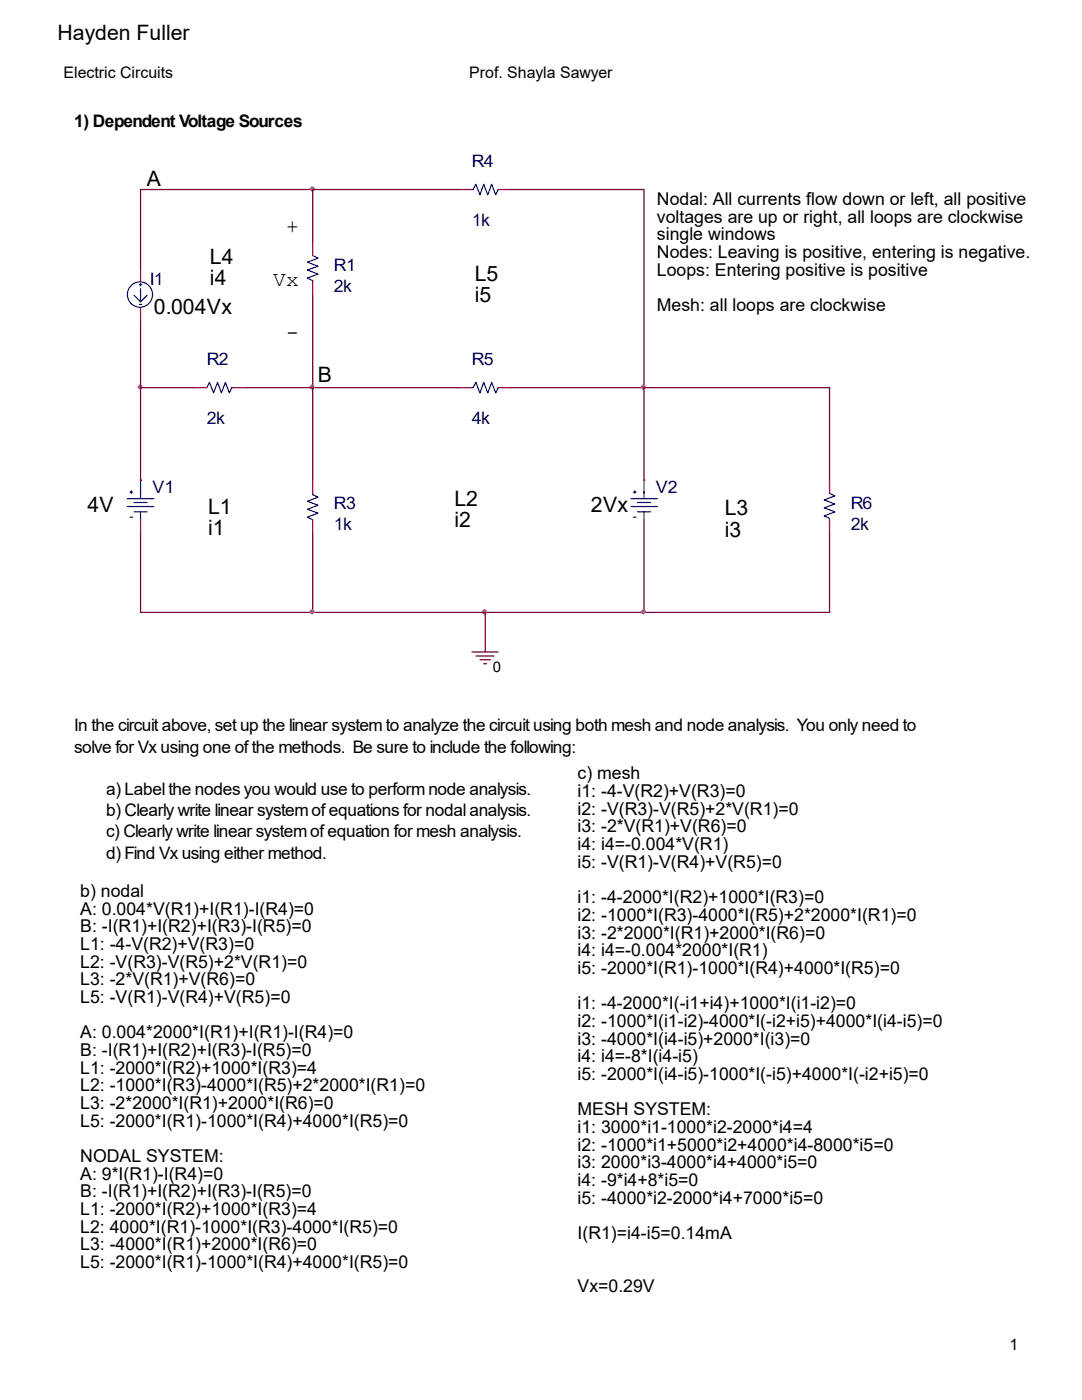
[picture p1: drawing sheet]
<svg xmlns="http://www.w3.org/2000/svg" width="216mm" height="279mm" viewBox="0 0 216 279" stroke-linecap="round" stroke-linejoin="round" font-family="sans-serif">
<defs><g id="words">
<g font-size="4.2">
<text x="11.5" y="7.9">Hayden Fuller</text>
<text x="29.3" y="37.2">A</text>
<text x="57.1" y="46.5">+</text>
<text x="41.9" y="52.6">L4</text>
<text x="41.9" y="56.8">i4</text>
<text x="54.5" y="57">Vx</text>
<text x="94.7" y="56.1">L5</text>
<text x="30.7" y="62.7">0.004Vx</text>
<text x="94.7" y="60.4">i5</text>
<text x="57.1" y="67.6">-</text>
<text x="63.4" y="76.2">B</text>
<text x="90.7" y="101">L2</text>
<text x="17.5" y="102.3">4V</text>
<text x="41.5" y="102.5">L1</text>
<text x="41.5" y="106.7">i1</text>
<text x="90.7" y="105.2">i2</text>
<text x="117.9" y="102.3">2Vx</text>
<text x="144.6" y="102.9">L3</text>
<text x="144.6" y="107.1">i3</text>
</g>
<g font-size="3.5">
<text x="131.1" y="40.9">Nodal: All currents flow down or left, all positive</text>
<text x="131.1" y="44.5">voltages are up or right, all loops are clockwise</text>
<text x="131.1" y="48">single windows</text>
<text x="131.1" y="51.5">Nodes: Leaving is positive, entering is negative.</text>
<text x="131.1" y="55">Loops: Entering positive is positive</text>
<text x="131.1" y="62.1">Mesh: all loops are clockwise</text>
<text x="115.2" y="155.5">c) mesh</text>
<text x="115.2" y="159.1">i1: -4-V(R2)+V(R3)=0</text>
<text x="115.2" y="162.6">i2: -V(R3)-V(R5)+2*V(R1)=0</text>
<text x="115.2" y="166.1">i3: -2*V(R1)+V(R6)=0</text>
<text x="115.2" y="169.7">i4: i4=-0.004*V(R1)</text>
<text x="115.2" y="173.2">i5: -V(R1)-V(R4)+V(R5)=0</text>
<text x="16" y="179">b) nodal</text>
<text x="16" y="182.5">A: 0.004*V(R1)+I(R1)-I(R4)=0</text>
<text x="115.2" y="180.2">i1: -4-2000*I(R2)+1000*I(R3)=0</text>
<text x="115.2" y="183.8">i2: -1000*I(R3)-4000*I(R5)+2*2000*I(R1)=0</text>
<text x="16" y="186">B: -I(R1)+I(R2)+I(R3)-I(R5)=0</text>
<text x="16" y="189.6">L1: -4-V(R2)+V(R3)=0</text>
<text x="115.2" y="187.3">i3: -2*2000*I(R1)+2000*I(R6)=0</text>
<text x="115.2" y="190.8">i4: i4=-0.004*2000*I(R1)</text>
<text x="16" y="193.1">L2: -V(R3)-V(R5)+2*V(R1)=0</text>
<text x="16" y="196.6">L3: -2*V(R1)+V(R6)=0</text>
<text x="115.2" y="194.4">i5: -2000*I(R1)-1000*I(R4)+4000*I(R5)=0</text>
<text x="16" y="200.2">L5: -V(R1)-V(R4)+V(R5)=0</text>
<text x="115.2" y="201.4">i1: -4-2000*I(-i1+i4)+1000*I(i1-i2)=0</text>
<text x="16" y="207.2">A: 0.004*2000*I(R1)+I(R1)-I(R4)=0</text>
<text x="115.2" y="204.9">i2: -1000*I(i1-i2)-4000*I(-i2+i5)+4000*I(i4-i5)=0</text>
<text x="115.2" y="208.5">i3: -4000*I(i4-i5)+2000*I(i3)=0</text>
<text x="16" y="210.7">B: -I(R1)+I(R2)+I(R3)-I(R5)=0</text>
<text x="16" y="214.3">L1: -2000*I(R2)+1000*I(R3)=4</text>
<text x="115.2" y="212">i4: i4=-8*I(i4-i5)</text>
<text x="115.2" y="215.5">i5: -2000*I(i4-i5)-1000*I(-i5)+4000*I(-i2+i5)=0</text>
<text x="16" y="217.8">L2: -1000*I(R3)-4000*I(R5)+2*2000*I(R1)=0</text>
<text x="16" y="221.3">L3: -2*2000*I(R1)+2000*I(R6)=0</text>
<text x="16" y="224.8">L5: -2000*I(R1)-1000*I(R4)+4000*I(R5)=0</text>
<text x="115.2" y="222.6">MESH SYSTEM:</text>
<text x="115.2" y="226.1">i1: 3000*i1-1000*i2-2000*i4=4</text>
<text x="16" y="231.9">NODAL SYSTEM:</text>
<text x="115.2" y="229.6">i2: -1000*i1+5000*i2+4000*i4-8000*i5=0</text>
<text x="115.2" y="233.2">i3: 2000*i3-4000*i4+4000*i5=0</text>
<text x="16" y="235.4">A: 9*I(R1)-I(R4)=0</text>
<text x="16" y="239">B: -I(R1)+I(R2)+I(R3)-I(R5)=0</text>
<text x="115.2" y="236.7">i4: -9*i4+8*i5=0</text>
<text x="16" y="242.5">L1: -2000*I(R2)+1000*I(R3)=4</text>
<text x="115.2" y="240.2">i5: -4000*i2-2000*i4+7000*i5=0</text>
<text x="16" y="246">L2: 4000*I(R1)-1000*I(R3)-4000*I(R5)=0</text>
<text x="16" y="249.5">L3: -4000*I(R1)+2000*I(R6)=0</text>
<text x="115.2" y="247.3">I(R1)=i4-i5=0.14mA</text>
<text x="16" y="253.1">L5: -2000*I(R1)-1000*I(R4)+4000*I(R5)=0</text>
<text x="115.2" y="257.9">Vx=0.29V</text>
</g>
<g font-size="3.4">
<text x="14.8" y="25.4">1) Dependent Voltage Sources</text>
<text x="14.8" y="146">In the circuit above, set up the linear system to analyze the circuit using both mesh and node analysis. You only need to</text>
<text x="14.8" y="150.2">solve for Vx using one of the methods. Be sure to include the following:</text>
<text x="21.2" y="158.7">a) Label the nodes you would use to perform node analysis.</text>
<text x="21.2" y="162.9">b) Clearly write linear system of equations for nodal analysis.</text>
<text x="21.2" y="167.1">c) Clearly write linear system of equation for mesh analysis.</text>
<text x="21.2" y="171.4">d) Find Vx using either method.</text>
</g>
<g font-size="3.4" fill="#000080">
<text x="94.1" y="33.2">R4</text>
<text x="94.1" y="45.1">1k</text>
<text x="29.9" y="57">I1</text>
<text x="66.6" y="54.1">R1</text>
<text x="66.6" y="58.3">2k</text>
<text x="41.3" y="72.8">R2</text>
<text x="94.1" y="72.8">R5</text>
<text x="41.3" y="84.7">2k</text>
<text x="94.1" y="84.7">4k</text>
<text x="30.4" y="98.4">V1</text>
<text x="66.6" y="101.5">R3</text>
<text x="130.9" y="98.4">V2</text>
<text x="169.8" y="101.5">R6</text>
<text x="66.6" y="105.7">1k</text>
<text x="169.8" y="105.7">2k</text>
</g>
<g font-size="3.2">
<text x="12.7" y="15.6">Electric Circuits</text>
<text x="93.6" y="15.6">Prof. Shayla Sawyer</text>
<text x="201.4" y="269.5">1</text>
</g>
<text font-size="2.9" x="98.4" y="134">0</text>
</g></defs>
<path d="M17.2 29.6v107.2h157.2v-106.9h-157.5" fill="none" stroke="#fff" stroke-width=".79"/>
<g fill="none" stroke="#00f" stroke-width=".25">
<path d="M94.1 37.8h.3l.6-1 .8 2.1 .7-2.1 .8 2.1 .8-2.1 .8 2.1 .5-1.1M27.8 56.8h.5M28 57.6v2.6l-1.3-1.3M28 56.6v.5M29.4 58.9l-1.4 1.3M62.4 51l1.1 .5-2.2 .8 2.2 .8-2.2 .8 2.2 .8-2.2 .8 1.1 .5v.3M27.8 60.7h.5M41.3 77.4l.5-1.1 .8 2.1 .8-2.1 .8 2.1 .8-2.1 .8 2.1 .5-1h.2M94.1 77.4h.3l.6-1.1 .8 2.1 .7-2.1 .8 2.1 .8-2.1 .8 2.1 .5-1M25.4 99.5h5.3M25.9 98.2h.6M26.2 97.9v.6"/>
<path d="M28 98.2v1.3M28 95.8v2.7M62.4 98.5v.2l1.1 .5-2.2 .8 2.2 .8-2.2 .8 2.2 .8-2.2 .8 1.1 .5M125.9 99.5h5.3M126.4 98.2h.5M126.7 97.9v.6M128.5 98.2v1.3M128.5 95.8v2.7M165.5 98.5l1.1 .5-2.1 .8 2.1 .8-2.1 .7 2.1 .9-2.1 .8 1 .5v.2M25.4 101.1h5.3M25.9 103.2h.6M26.7 100.3h2.7"/>
<path d="M26.7 102.2h2.7M28 102.2v1.5M125.9 101.1h5.3M126.4 103.2h.5M127.2 100.3h2.6M127.2 102.2h2.6M128.5 102.2v1.5"/>
<circle cx="27.9" cy="58.8" r="2.52"/>
</g>
<g fill="none" stroke="#f00" stroke-width=".25">
<path d="M91.5 37.8h2.6M99.4 37.8h2.6M28 53.6v2.7M62.4 48.3v2.7M62.4 56.3v2.6M28 61.6v2.6M38.6 77.4h2.7M46.5 77.4h2.7M91.5 77.4h2.6M99.4 77.4h2.6M28 95.8h.1M62.4 95.8v2.7"/>
<path d="M128.5 95.8h.1M165.5 95.8v2.7M28 103.7v2.7M62.4 103.7v2.7M128.5 103.7v2.7M165.5 103.7v2.7M94.1 130.1h5.3M95 130.9h3.6M95.8 131.7h2.1M96.5 132.5h.6"/>
</g>
<g fill="none" stroke="#800040" stroke-width=".25">
<path d="M62.4 37.8h-34.4v15.8M62.4 37.8v10.5M62.4 37.8h29.1M102 37.8h26.5v39.6M62.4 58.9v18.5M28 77.4v18.4M28 77.4h10.6M28 64.2v13.2M49.2 77.4h13.2M62.4 77.4v18.4M62.4 77.4h29.1M102 77.4h26.5"/>
<path d="M128.5 77.4v18.4M128.5 77.4h37v18.4M28 106.4v15.8h34.4M62.4 106.4v15.8M128.5 106.4v15.8M165.5 106.4v15.8h-37M62.4 122.2h34.4M96.8 122.2v7.9M96.8 122.2h31.7"/>
</g>
<g fill="#f0f" stroke="#f0f" stroke-width=".25">
<circle cx="62.3" cy="37.7" r=".41"/>
<circle cx="128.4" cy="77.2" r=".39"/>
<circle cx="62.3" cy="77.2" r=".41"/>
<circle cx="96.7" cy="122.1" r=".42"/>
<circle cx="27.9" cy="77.2" r=".39"/>
<circle cx="128.4" cy="122.1" r=".4"/>
<circle cx="62.3" cy="122.1" r=".42"/>
</g>
<use href="#words"/>
</svg>
